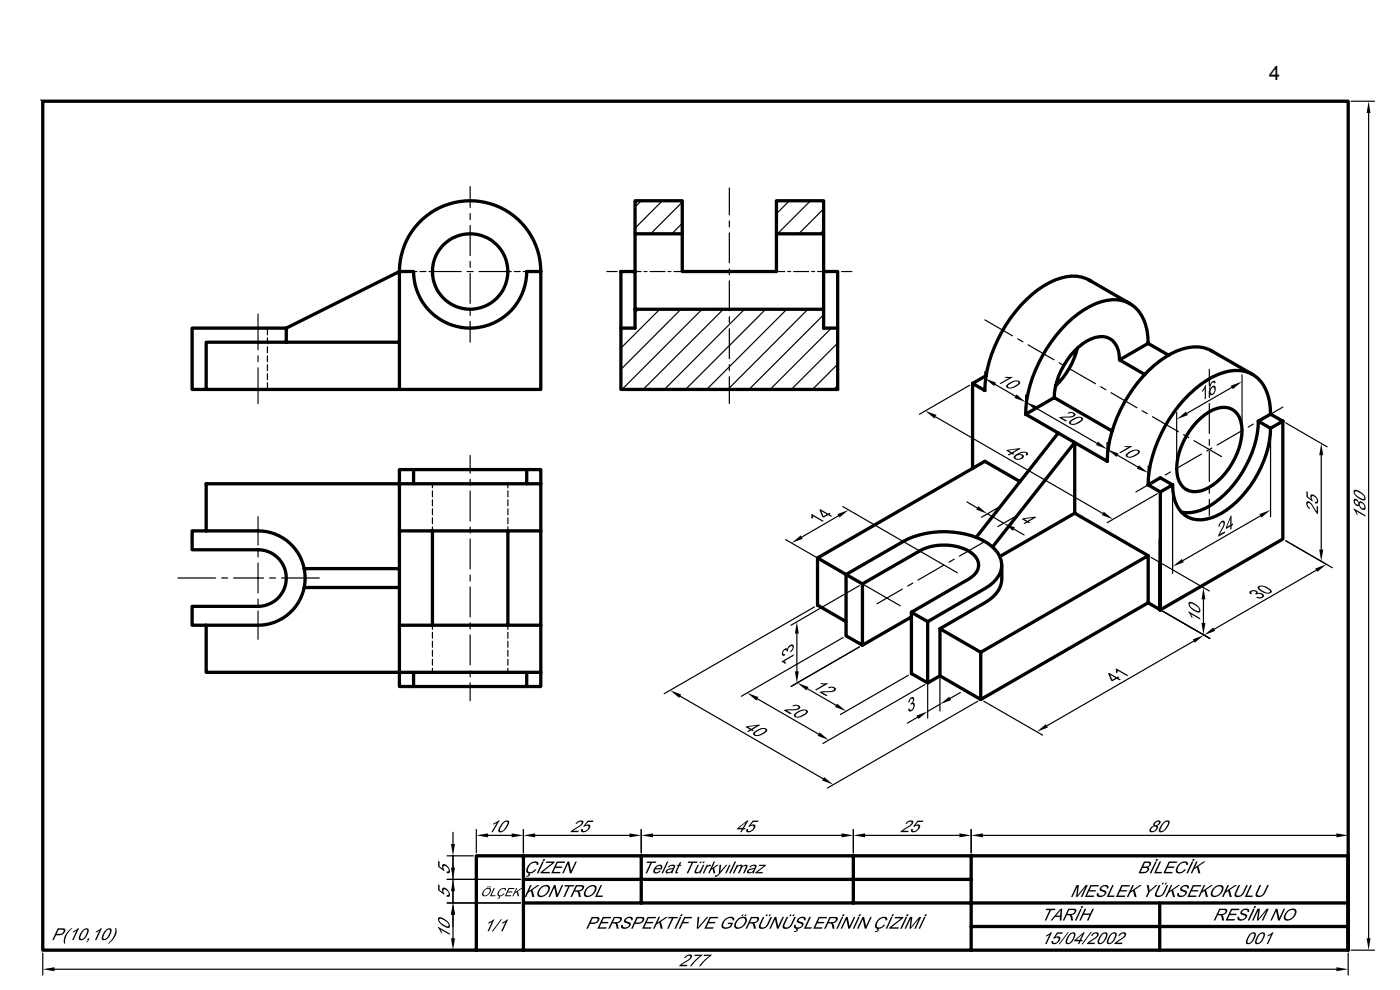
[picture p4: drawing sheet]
<svg xmlns="http://www.w3.org/2000/svg" width="297mm" height="210mm" viewBox="0 0 297 210" stroke-linecap="round" stroke-linejoin="round" font-family="sans-serif">
<defs><g id="words">
<text font-size="4.2" x="269.3" y="16.9">4</text>
</g></defs>
<g fill="none" stroke="#000" stroke-width=".7">
<path d="M9.1 21.5h276.9v180h-276.9zM84.7 57.6a15 15 0 0 1 15-15 15 15 0 0 1 15 15v25h-71M84.7 57.6h3a12 12 0 0 0 12.1 12 12 12 0 0 0 12-12h2.9M84.7 57.6v25M84.7 57.6l-24 12M134.7 57.6h-3v25M134.7 49.6h10.1M164.7 49.6h10M174.7 57.6h3v25h-45.7M230.9 59.3l8.9 5.1M231.4 59.5a7.9 7.9 0 0 0-7.6-.1 25.6 25.6 0 0 0-12.1 12.5 25.5 25.5 0 0 0-2.8 10.9l-2.6-1.5v18M60.7 72.6v-3h-19.9v13h2.9v-10h41"/>
<path d="M131.7 69.6h3v-27h10.1v15h19.9v-15h10v27h3M134.7 65.6h40M209.2 79.7l-2.9 1.6M228.6 73.9a16.5 16.5 0 0 1-4.6 7.9M237.5 76.3a4.7 4.7 0 0 0-2.7-4.8 7.4 7.4 0 0 0-6.8 2.9 15.4 15.4 0 0 0-4.3 9.9M237.5 76.3l5.4 3.1M243.6 72.8a9.3 9.3 0 0 0-3.6-8.3 8.6 8.6 0 0 0-8.8 .5 28.3 28.3 0 0 0-12.7 16.7 21.9 21.9 0 0 0-.9 6.1M247.9 75.3l-4.3-2.5-6.1 3.5M256.8 74.3l9 5.1M257.3 74.5a8.7 8.7 0 0 0-8.7 .5 28.7 28.7 0 0 0-13.4 19.8l-.3 3-17.3-10M87.7 99.6v3M111.8 99.6v3"/>
<path d="M223.7 84.3l12.3 7.1M223.7 84.3l-6.1 3.5M224.5 91.8l-17.4 22.1M253.9 89.5a8.4 8.4 0 0 1 6.1-3.1 3.9 3.9 0 0 1 3.5 3.9 14.8 14.8 0 0 1-7.8 13.5 3.9 3.9 0 0 1-6-3.5 14.8 14.8 0 0 1 4.2-10.8zM267 89.3l2.6 1.5 2.6-1.5M267 89.3a22.6 22.6 0 0 1-11.3 18.5 8 8 0 0 1-5.1 .8M269.6 87.8a9.4 9.4 0 0 0-3.6-8.3 8 8 0 0 0-7.6-.1 26.3 26.3 0 0 0-12.7 14.1 23.7 23.7 0 0 0-2.1 9.3M269.6 90.8a23 23 0 0 1-10.4 18 8 8 0 0 1-7 .9 7.2 7.2 0 0 1-3.4-6.9M269.6 87.8l2.6 1.5M269.6 87.8l-2.6 1.5M272.2 89.3v25l-26 15M43.7 102.6h41v-3h30v46h-30v-3h-41v-10h-2.9v-4h14a6 6 0 0 0 5.9-6 6 6 0 0 0-5.9-6h-14v-4h2.9z"/>
<path d="M43.7 112.6h11.1a10 10 0 0 1 9.9 10 10 10 0 0 1-9.9 10h-11.1M84.7 112.6h30M91.7 112.6v20M107.8 112.6v20M114.7 102.6h-30v40h30M173.5 118.3l6 3.5M210.6 116l17.4-22.2v15l-15.9 9.2M212.5 119.8a7.7 7.7 0 0 1-.7 5.3 7.6 7.6 0 0 1-2.9 2.7l-9.5 5.5v10M216.4 102.1l-7.5-4.3-35.4 20.5v10l6 3.5M228 108.8l15.6 9M243.6 102.8l2.6 1.5v25M243.6 102.8l2.6-1.5 2.6 1.5"/>
<path d="M246.2 114.3v15M248.8 102.8l-2.6 1.5M64.6 120.6h20.1M64.6 124.6h20.1M84.7 132.6h30M179.5 121.8l12.1-7a18.9 18.9 0 0 1 17.8 .3 5.6 5.6 0 0 1 3.1 5.3 6.5 6.5 0 0 1-3.6 4.4l-12.1 7v13l-3.4-2v-13M179.5 121.8v13l3.5 2M179.5 121.8l3.5 2M183 123.8l12.1-7a10.9 10.9 0 0 1 11.4 .8 2.86 2.86 0 0 1-.3 4.7l-12.8 7.5M183 123.8v13l10.4-6M193.4 129.8l3.4 2M199.4 133.3l8.7 5"/>
<path d="M208.1 138.3v10M243.6 127.8l-35.5 20.5M246.2 129.3l-2.6-1.5v-10l-35.5 20.5M87.7 142.6v3M111.8 142.6v3M196.8 144.8l2.6-1.5 8.7 5M111.1 181.5h94.9v20M111.1 181.5v5h94.9M111.1 181.5h-10v20M111.1 191.5h25M111.1 186.5v15M136.1 181.5v10h45"/>
<path d="M181.1 181.5v10h104.9M206 181.5h80v20M206 196.4h80M246.1 191.5v10"/>
<circle cx="99.7" cy="57.6" r="8"/>
</g>
<g fill="none" stroke="#000" stroke-width=".25">
<path d="M99.8 39.6v4.4M154.7 39.9v5.7M286.7 21.5h4.9M290.4 24v174.9M87.7 57.6h.8M89.1 57.6h1.3M91 57.6h6.8M99.1 57.6h1.3M99.8 45.3v1.2M99.8 47.8v6.4M99.8 55.4v1.3M99.8 58v6.3"/>
<path d="M101.7 57.6h6.8M109.1 57.6h1.3M111 57.6h.8M128.7 57.6h2.2M131.6 57.6h.6M132.8 57.6h3.2M136.1 42.6l-1.4 1.3M136.6 57.6h.7M137.9 57.6h3.2M140.5 42.6l-5.8 5.8M141.7 57.6h.7M143 57.6h3.2"/>
<path d="M144.8 42.9l-6.8 6.7M144.8 47.3l-2.3 2.3M146.8 57.6h.6M148.1 57.6h3.1M151.9 57.6h.6M153.2 57.6h3.1M154.7 46.8v1.3M154.7 49.4v6.3M154.7 57v1.3M154.7 59.5v6.4M157 57.6h.6M158.2 57.6h3.2"/>
<path d="M162 57.6h.7M163.3 57.6h3.2M167.1 57.6h.7M167.5 42.6l-2.8 2.7M168.4 57.6h3.2M172 42.6l-7 7M172.2 57.6h.6M173.5 57.6h3.1M174.7 44.3l-5.2 5.3M174.7 48.8l-.7 .8M177.3 57.6h.6M178.6 57.6h2.1"/>
<path d="M54.8 66.6v7.6M54.8 75.4v1.3M54.8 78v7.6M56.7 69.6v1.4M56.7 71.6v1.3M56.7 73.5v1.3M56.7 75.4v1.3M56.7 77.3v1.3M56.7 79.2v1.3M99.8 65.6v1.3M99.8 68.1v4.5M135.5 65.6l-.8 .7"/>
<path d="M140 65.6l-8.3 8.2M144.5 65.6l-12.8 12.7M149 65.6l-17 17M153.5 65.6l-17 17M154.7 67.2v1.2M154.7 69.7v6.4M154.7 77.3v1.3M154.7 79.9v5.7M158 65.6l-17 17M162.4 65.6l-17 17M166.9 65.6l-17 17M171.4 65.6l-17 17"/>
<path d="M174.7 66.7l-15.8 15.9M176.4 69.6l-13 13M177.7 72.7l-9.8 9.9M177.7 77.2l-5.3 5.4M208.9 67.8l5.9 3.4M208.9 78.8v3.3M215.9 71.8l1.1 .7M218.1 73.1l5.5 3.2M224.7 76.9l1.1 .7M226.9 78.2l5.5 3.2M256.6 78.3v3.4M263.5 79.5v11.1"/>
<path d="M56.7 81.2v1.4M99.8 96.6v3.7M177.7 81.7l-.8 .9M198.5 88.4l35.5 20.5M205.7 81.7l-10.6 6.1M211.1 81.5l4.3 2.5M217.6 83.8v3.3M219.8 86.5l13 7.5M233.5 82l1.1 .6M234.9 93.8v3.3M235.7 83.3l5.5 3.1M237.1 96.5l4.3 2.5"/>
<path d="M242.3 87.1l1.1 .6M243.6 98.8v3.3M244.5 88.3l5.5 3.2M249.7 87.5v11.1M251.1 92.2l1.1 .6M253.3 93.4l5.9 3.4M254.9 96.3l-5.5 3.1M256.6 83v1.3M256.6 85.6v6.3M256.6 93.2v1.2M256.6 95.7v6.4M257.1 95l-1.1 .6"/>
<path d="M261.3 82.1l-9.5 5.6M263.7 91.2l-5.5 3.2M265.9 89.9l-1.1 .7M269.6 91.5v18.1M272.2 86.3l-5.2 3M272.8 89.7l8.8 5M280.3 96.5v20M54.8 109.6v6M54.8 116.8v1.3M54.8 119.4v6.3M91.7 102.6v.8M91.7 104.1v1.2"/>
<path d="M91.7 106v1.3M91.7 107.9v1.3M91.7 109.8v1.3M91.7 111.7v.9M99.8 101.6v1.3M99.8 104.1v6.4M99.8 111.8v1.2M99.8 114.3v6.4M107.8 102.6v.8M107.8 104.1v1.2M107.8 106v1.3M107.8 107.9v1.3"/>
<path d="M107.8 109.8v1.3M107.8 111.7v.9M166.7 114.4l24.3 14M177.9 109.4l-7.8 4.5M178.8 107.4l24.3 14.1M200.2 119.8l-5.4 3.2M202.5 118.6l-1.1 .6M205.2 106.4l2.1 1.3M208.9 114.8l-5.3 3.1M209.5 108.9l3.4 2M211.7 107.7l-3.4 2M215.1 112.2l2.2 1.2"/>
<path d="M215.2 109.7l-3.5 2M244.2 118.2l12.4 7.1M245.6 104.7l-10.7 6.1M246.1 101.3l-5.1 3M248.3 100.1l-1.1 .6M248.8 103.5v18.1M256.6 103.3v1.3M256.6 105.9v3.4M267.4 109.4l-16.5 9.5M272.8 114.7l9.9 5.7M37.8 122.6h8M47 122.6h1.3"/>
<path d="M49.6 122.6h6.3M54.8 127v1.3M54.8 129.5v6.1M57.2 122.6h1.3M59.7 122.6h8M91.7 132.6v.8M91.7 134.1v1.2M91.7 136v1.2M91.7 137.9v1.2M91.7 139.8v1.3M99.8 121.9v1.3M99.8 124.5v6.3"/>
<path d="M99.8 132.1v1.3M99.8 134.6v6.4M107.8 132.6v.8M107.8 134.1v1.2M107.8 136v1.2M107.8 137.9v1.2M107.8 139.8v1.3M169.1 134.3v8M172.8 128.7l-31.9 18.4M178.9 135.2l-21.6 12.4M182.3 124.2l-14.5 8.4M191.5 124.9l-5.4 3.1"/>
<path d="M193.7 123.6l-1.1 .7M244.2 128.2l12.5 7.2M253.3 135.9l-31.2 18M255.3 127.1v5M279.3 120.9l-21.7 12.5M91.7 141.7v.9M99.8 142.2v1.3M99.8 144.8v3.8M107.8 141.7v.9M144.3 147.6l30.3 17.5M160.7 148.2l13 7.5M167.9 145.5l14.4-8.3-14.5 8.4"/>
<path d="M171.3 146l6.1 3.5M192.7 143.2l-14.4 8.3M194.7 152.1l-2.2 1.2M196.2 145.2l-21.6 12.4M196.8 144.8v7.5M199.4 143.3v7.5M199.4 149.3l-2.6 1.5M203.8 146.8l-2.2 1.3M207.5 148.7l-32 18.4M208.7 148.7l12.5 7.2M96.1 176.5v2.5M101.1 175.9v4.9"/>
<path d="M103.6 177.1h5M111.1 175.9v4.9M113.6 177.1h20M136.1 175.9v4.9M138.5 177.1h40.1M181.1 175.9v4.9M183.5 177.1h20.1M206 175.9v4.9M208.5 177.1h75M286 175.9v4.9M94.9 181.5h5.5M94.9 186.5h15.5"/>
<path d="M94.9 191.5h15.5M96.1 181.5v10M96.1 194v4.9M9.1 202.1v4.7M11.6 205.5h271.9M94.9 201.5h5.5M286 202.1v4.7M286.7 201.5h4.9"/>
</g>
<g fill="#000">
<path d="M213.1 80.1l.9 .1-.1-.3h-.5zM212.1 81.3l.2 .1 2.6-1.4-1-.1 .1 .3zM213.6 81.6l-.1 .4 .7 .4-.3-.3-.1-.3a2.63 2.63 0 0 1 2.2-.9 1.25 1.25 0 0 0-1.3 0zM213.9 82.1l.3 .3a3.2 3.2 0 0 0 2.2-1.1l.1-.3-.3-.2-.7-.2 .5 .4 .1 .2a2.56 2.56 0 0 1-2.2 .9zM208.9 80.2l2.4 .9-.4 .8zM215.7 83.6l-.5 .8 2.4 .9z" fill-rule="evenodd"/>
<path d="M213.5 95.5l.9 .6-.6 .3 .3 .2 .6-.4 .2 .2 .3-.2-1.2-.7 2.5-.4-.2-.1-2.6 .4zM214 95.5l.9 .6 1.6-1-.7 .2-1.1 .6zM215.6 97.2l.3 .3 .6-.1 .7-.6-.5-.3 .1 .3-.2 .3-.6 .2zM216.2 96.3l1 .5-.2-.4zM217.6 96l.2 .3-.2 .2 .3 .1 .3-.4zM215.2 96.7l-.2 .2a.74 .74 0 0 0 .9 .6l-.5-.5a.79 .79 0 0 1 .9-.5l-.1-.2 .6-.3a1.5 1.5 0 0 1 1.4 .2l-.1-.1a2.03 2.03 0 0 0-2.7 .3zM196.3 87.1l2.4 .9-.4 .7zM234.2 108.5l-.4 .7 2.3 .9z" fill-rule="evenodd"/>
<path d="M224.7 88.5l1.4 .9 .3-.2-1.1-.6 1.8-.1a1.09 1.09 0 0 0 1.1-.6l-.5-.2 .1 .2-.2 .3zM226.5 87.5l.3 .2a1.27 1.27 0 0 1 1.4 .2 1.14 1.14 0 0 0-1.7-.4zM226.9 89.3l-.1 .4 .4 .3 .4 .1-.4-.3v-.3a2.63 2.63 0 0 1 2.1-.9 1.31 1.31 0 0 0-1.3 0zM227.3 89.8l.3 .3a3.2 3.2 0 0 0 2.2-1.1v-.3l-.2-.2-.8-.2 .5 .3 .1 .3a2.57 2.57 0 0 1-2.1 .9zM217.6 85.2l2.4 .9-.4 .8zM233 93.6l-.4 .8 2.3 .9z" fill-rule="evenodd"/>
<path d="M238.5 94.7l.9 .1-.2-.2h-.4zM237.4 95.9l.3 .2 2.5-1.4-1-.1 .2 .2zM238.9 96.3l-.1 .4 .8 .4-.4-.4v-.2a2.72 2.72 0 0 1 2.2-.9 1.31 1.31 0 0 0-1.4 0zM239.3 96.8l.3 .3a3.2 3.2 0 0 0 2.2-1.2v-.2l-.2-.3-.7-.1 .5 .3 .1 .3a2.57 2.57 0 0 1-2.2 .9zM241.6 98.7l-.4 .7 2.4 .9zM234.9 95.3l2.4 .9-.4 .7z" fill-rule="evenodd"/>
<path d="M255.3 82.5l-.2 .3v.4l.5-.8zM255.7 81.7l-.4 .8 .3-.1v2.3l.3-.2v-2.9zM257.3 82.1h.3l.1 .5-.1 .5-.3 .4 .4-.1 .3-1-.2-.6zM257 82.1l-.2 .4 1-.7h-.5zM257.3 81.1h.2l.2 .2 .2-.1-.2-.4zM257 81.1a2.94 2.94 0 0 0-.2 2.7 .7 .7 0 0 0 .9-.4l-.6 .1a.78 .78 0 0 1-.1-1.1l-.2 .1 .3-1.2 .6-.5h-.4zM249.7 88.9l1.9-1.6 .4 .7zM261.1 81.8l.4 .7 2-1.6z" fill-rule="evenodd"/>
<path d="M172.2 109.6l-.1 .2 .3 .2 .1-.5zM172.1 109.1l.1 .5 .3-.1 2 1.1 .3-.2-2.6-1.4zM173.8 108.1l.7 1.5 .2 .1 1-.5 .6 .4 .3-.2-.6-.3 .2-.2-.2-.2-1.3 .8-.7-1.5zM174 108l.3 .4 1.1 .7-.7 .4 1-.6zM177.7 109l.4 .7 2-1.6zM167.9 115.1l2-1.6 .4 .7z" fill-rule="evenodd"/>
<path d="M207.5 107.3l-.4 .8 2.4 .8zM212.9 110.9l2.4 .9-.4 .7z" fill-rule="evenodd"/>
<path d="M216.8 110.1l.9 .5-.6 .4 .3 .1 .6-.3 .3 .1 .3-.1-1.3-.7 2.6-.4-.2-.2-2.6 .4zM217.3 110.1l1 .5 1.6-.9-.8 .1-1.1 .6z" fill-rule="evenodd"/>
<path d="M259.2 110.8l.3-.1 .1 .3-1.1 2.8 1.4-.8v-.4l-1.1 .6 .1-.2a3.8 3.8 0 0 0 1-2.3l-.2-.3zM259 110.7l-.5 1 .3-.2a1.27 1.27 0 0 1 .9-1.1h-.2zM261.1 109.4l-1 2.4v.4l.9-.6v.7l.3-.1v-.7l.3-.2v-.3l-1.3 .7 1-2.4zM261.3 109.3l-.3 .7v1.3l-.7 .4 1-.6zM248.8 120.1l2-1.6 .4 .7zM267.2 109l.4 .7 2-1.6z" fill-rule="evenodd"/>
<path d="M279.9 116.5h.8l-.4 2.5zM280.3 94l-.4 2.5h.8zM277.3 106.3l.1 .6 .1-.3a2.23 2.23 0 0 1 1.4 1.6l.7 .9v-1.7l-.3-.1v1.2l-.1-.3a3.8 3.8 0 0 0-1.6-1.9zM277.2 106.4a1.33 1.33 0 0 0 .7 1.6l-.1-.4a1.25 1.25 0 0 1-.5-1.3zM279 106.4v.3h.5l-.1-.5-.1 .2zM278.2 104.8l.1 .7 .1-.3 .6 .2a1.46 1.46 0 0 1 .5 1.3 1.34 1.34 0 0 0-1.3-1.9zM278.1 104.9v.9l.1-1zM277.2 104.1v1.3l1.3 .9-.3-1.5-.1 1-.6-.5v-1z" fill-rule="evenodd"/>
<path d="M287.7 108.4l-.1 .3 .2 .4 .3 .1zM287.2 107.8l.4 .9 .1-.3 2 1.1v-.3zM288.5 106.9a.95 .95 0 0 0 1 1.2v-.6l-.1 .2h-.5zM287.4 105.8v.5l.1-.2 .3 .1 .4 .6a.77 .77 0 0 0-.8-1zM287.2 105.9a1.17 1.17 0 0 0 .9 1.5l.2-.2 .1 .1 .2-.7 .4 .1a1.29 1.29 0 0 1 .5 1.4 1.23 1.23 0 0 0-1-1.8l-.4 .7h-.3l-.3-.3-.1-.9zM287.4 104.4a1.47 1.47 0 0 0 1.1 1.4 .98 .98 0 0 0 1.2 .2v-.3l-.1-.5-.3 .6a2.58 2.58 0 0 1-1.9-1.4zM287.2 103.9v.5l.2 .5v-.6l.2-.1a2.64 2.64 0 0 1 1.9 1.4l.1-.4a3.5 3.5 0 0 0-2.1-1.4zM290 198.9h.8l-.4 2.6zM290.4 21.5l-.4 2.5h.8zM12 198l1.4 .1a.94 .94 0 0 0 .4-1.1l-.7 .1 .4 .2v.3a1.21 1.21 0 0 1-1.5 .4zM12.2 196.8l-1.1 2.5h.3l.5-1h.8l.7-.2-1.4-.1 .4-.9 1.4-.1zM14.5 197.3a2.89 2.89 0 0 0-.9 2.8h.2a3.7 3.7 0 0 1 1.6-3.3h-.3zM15.5 197.4l-.1 .3 .8-.3-.2-.1zM16 197.3l.2 .1-.9 1.9h.3l1.2-2.5zM17.4 197.4l-.5 .7a.93 .93 0 0 0 0 1.2l.8-.1-.5-.1-.2-.2a2.27 2.27 0 0 1 1.3-1.8h-.6zM17.7 197.1h.6l.2 .2a2.26 2.26 0 0 1-1.2 1.8l.4 .1a2.89 2.89 0 0 0 1.1-2.1l-.1-.2-.3-.1zM18.7 199l-.2 .3h.2l-.4 .5 .3-.2 .4-.6zM20.4 197.4l-.1 .3 .8-.3-.3-.1zM20.8 197.3l.3 .1-1 1.9h.4l1.1-2.5zM22.2 197.4l-.4 .7a.93 .93 0 0 0-.1 1.2l.9-.1-.5-.1-.2-.2a2.31 2.31 0 0 1 1.2-1.8h-.5zM22.6 197.1h.6l.2 .2a2.26 2.26 0 0 1-1.2 1.8l.4 .1a2.3 2.3 0 0 0 1-2.3l-.5-.1zM24.4 196.8a3.8 3.8 0 0 1-1.5 3.3 3.1 3.1 0 0 0 1.8-3.3z" fill-rule="evenodd"/>
<path d="M255.3 124.6l-.4 2.5h.8zM254.9 132.1h.8l-.4 2.5zM252.7 130.2l-.1 .3 .2 .4 .3 .2zM252.2 129.6l.4 .9 .1-.3 1.9 1.2v-.3zM252.4 128.2a1.24 1.24 0 0 0 .6 1.1l.5 .3a.92 .92 0 0 0 1.1 .2l.1-.5-.2-.4-.3 .7a2.73 2.73 0 0 1-1.8-1.4zM252.2 127.7v.5l.2 .5v-.6l.2-.2a2.69 2.69 0 0 1 1.8 1.4l.1-.4a2.55 2.55 0 0 0-2.3-1.2z" fill-rule="evenodd"/>
<path d="M255.5 134.7l1.9-1.6 .4 .7zM279.1 120.5l.4 .8 1.9-1.6zM266.5 126.7a1.15 1.15 0 0 0 1.7-.4 1.3 1.3 0 0 1-1.5 .2zM266.8 125.7l-.2 .3 .6-.1 .4 .2 .2 .2-.2 .3 .6-.3-.4-.5zM266.3 125.9l.2 .2 .3-.4zM265.1 125.6l.2 .4 .4-.1-.3-.3 .2-.2zM265.2 125.4l-.1 .2a1.18 1.18 0 0 1 1.3-.1l.1 .2-.2 .2 .5-.2v-.2l-.6-.4h-.5zM266.8 124.7a2.51 2.51 0 0 0 2.9 1l.1-.3a2.28 2.28 0 0 1-2.6-.7l.1-.3zM266.9 124.4l-.1 .3a1.85 1.85 0 0 1 2.5 .4l.2 .3-.2 .2 .5-.2a2.48 2.48 0 0 0-2.9-1z" fill-rule="evenodd"/>
<path d="M142.2 146.4l2.3 .9-.4 .7zM174.8 164.8l-.4 .7 2.4 .9zM158.2 154.2l.9 .5-.6 .3 .3 .2 .6-.3 .3 .1 .2-.1-1.2-.8 2.6-.3-.2-.2-2.7 .4zM158.7 154.1l1 .6 1.6-.9-.8 .1-1.1 .6zM159.9 155.3l-.1 .4 .7 .4-.3-.6a2.63 2.63 0 0 1 2.1-.9 1.42 1.42 0 0 0-1.7 .2zM160.3 155.8l.2 .3a3.3 3.3 0 0 0 2.3-1.1v-.3l-.2-.2-.8-.2 .6 .4v.2a2.73 2.73 0 0 1-2.1 .9z" fill-rule="evenodd"/>
<path d="M166.4 140.2l-.1 .3 .2 .3 .3-.2zM165.9 140.2v.2l.4 .1 .1-.3 2-1.1v-.4zM168.2 136.7a1.3 1.3 0 0 1-.5 1.4v.2l.2-.1a1.12 1.12 0 0 0 .3-1.5zM167.2 137.1l-.2 .5 .2 .2 .1-.4 .4-.4h.4l.1 .3v-.6l-.5 .1zM167 137.6l-.1 .6 .3-.2zM166.1 138.5l-.1 .5h.5l.1-.3h-.4zM166.2 137.8l-.3 .8 .1 .4a1.14 1.14 0 0 1 .6-1.2h.2l.1 .3 .1-.5-.2-.2zM168.6 142.3h.9l-.4 2.5zM169.1 131.8l-.5 2.5h.9z" fill-rule="evenodd"/>
<path d="M166.3 150.6l1.4 .8 .3-.1-1.1-.7h1.8a1.06 1.06 0 0 0 1.1-.6l-.5-.3 .1 .3-.2 .2-.4 .2h-1.8zM168.1 149.6l.3 .1a1.27 1.27 0 0 1 1.4 .3 1.18 1.18 0 0 0-1.7-.4zM168.5 151.4l-.1 .2a.67 .67 0 0 0 .8 .6l-.4-.4v-.2a2.47 2.47 0 0 1 2.1-.9 1.46 1.46 0 0 0-1.7 .2zM168.9 151.9l.3 .3a3.3 3.3 0 0 0 2.2-1.2v-.2l-.2-.2-.7-.2 .5 .3v.3a2.73 2.73 0 0 1-2.1 .9zM158.5 146.9l2.4 .9-.4 .7zM173.9 155.3l-.4 .7 2.3 .9z" fill-rule="evenodd"/>
<path d="M174 145l.9 .1-.2-.2-.4-.1zM172.9 146.2l.3 .2 2.5-1.5h-1l.2 .2zM173.8 146.8l1.5 .8 .3-.2-1.1-.6 1.8-.1a1.09 1.09 0 0 0 1.1-.5l-.6-.3 .2 .2-.2 .3-2.2 .2zM175.7 145.8l.3 .1a1.27 1.27 0 0 1 1.4 .3 1.16 1.16 0 0 0-1.7-.4zM169.2 144.8l2.3 .9-.4 .7zM177.6 149.2l-.4 .7 2.3 .9z" fill-rule="evenodd"/>
<path d="M192.7 150.4l.2 .4a.86 .86 0 0 0 1-.6l-.5 .3h-.3l-.2-.3zM193.7 149l-.3 .3h.3l.1 .3-.1 .5-.3 .4a.97 .97 0 0 0 .5-1.5zM193.2 149.1v.4l.5-.5zM192.9 148.3l-.2 .7 .3-.1 .3-.8zM193.2 148l-.3 .3 .7-.2 .1 .3-.1 .5-.3 .2a.89 .89 0 0 0 .6-1.2l-.3-.1z" fill-rule="evenodd"/>
<path d="M194.5 151.7l.4 .7 1.9-1.6zM199.4 149.3l2-1.6 .4 .7z" fill-rule="evenodd"/>
<path d="M220 155.2l1.9-1.7 .4 .8zM253.1 135.6l.4 .7 2-1.6zM235.1 142.8l.6 1.5 .3 .1 1-.5 .5 .4 .3-.2-.6-.4 .3-.1-.3-.2-1.2 .7-.7-1.4zM235.3 142.7l.2 .4 1.2 .6-.7 .4 .9-.5zM236.8 142.3l-.1 .3 .3 .1 .2-.5zM236.7 141.8l.1 .5 .4-.1 1.9 1.1 .3-.1-2.5-1.4z" fill-rule="evenodd"/>
<path d="M95.7 179h.8l-.4 2.5zM96.1 186.5l-.4 2.5h.8zM94.8 184.8v.3h.5l-.1-.5-.1 .2zM94 183.2v.7l.3-.3 .5 .2a1.39 1.39 0 0 1 .5 1.3 1.35 1.35 0 0 0-1.3-1.9zM93.8 183.3v.3l.1 .6 .1-1zM93 182.5v1.2l1.2 1-.2-1.5-.1 1-.6-.5v-1z" fill-rule="evenodd"/>
<path d="M101.1 177.1l2.5-.4v.8zM108.6 176.7v.8l2.5-.4zM104.7 174.6l-.1 .3 .8-.4-.3-.1zM105.1 174.4l.3 .1-1.1 1.9h.3l1.4-2.5zM106.5 174.5l-.5 .8a.92 .92 0 0 0-.2 1.1l.5 .1 .4-.2-.5-.1-.1-.2a2.62 2.62 0 0 1 1.4-1.8h-.6zM106.9 174.2h.7l.1 .2a2.69 2.69 0 0 1-1.4 1.8 .92 .92 0 0 0 1.2-.6l.5-1.4-.1-.2-.3-.1z" fill-rule="evenodd"/>
<path d="M111.1 177.1l2.5-.4v.8zM133.6 176.7v.8l2.5-.4zM123.2 174.2l.2 .1a2.23 2.23 0 0 1-1.5 1.4l-.9 .7h1.7l.1-.3h-1.2l.2-.1a3.8 3.8 0 0 0 2-1.6v-.3zM122.4 174.3l-.3 .4 .3-.1a1.26 1.26 0 0 1 1.4-.5 1.02 1.02 0 0 0-1.4 .2zM123.4 175.8l-.1 .5 .6-.1-.3-.1 .1-.3zM123.3 176.3a1.33 1.33 0 0 0 1.9-1.3l-.6 .1 .3 .2-.2 .5a1.46 1.46 0 0 1-1.4 .5zM124.2 174.9l1 .1a.73 .73 0 0 0-1-.1zM124.7 174l-1 1.3 1.5-.3-1-.1 .6-.6h1l.1-.3z" fill-rule="evenodd"/>
<path d="M136.1 177.1l2.4-.4v.8zM178.6 176.7v.8l2.5-.4zM156.5 175.6l-.2 .3h1.1l-.4 .5h.3l.4-.5h.3l.2-.3h-1.4l2-1.7h-.2zM156.8 175.6h1.1l.9-1.7-.6 .5-.6 1.2zM158.4 175.8l-.1 .5 .6-.1-.2-.1v-.3zM158.3 176.3a1.33 1.33 0 0 0 2-1.3l-.7 .1 .3 .2-.2 .5a1.53 1.53 0 0 1-1.4 .5zM159.3 174.9l1 .1a.73 .73 0 0 0-1-.1zM159.7 174l-1 1.3 1.6-.3-1-.1 .5-.6h1l.2-.3z" fill-rule="evenodd"/>
<path d="M181.1 177.1l2.4-.4v.8zM203.6 176.7v.8l2.4-.4zM193.2 174.2l.2 .1a2.23 2.23 0 0 1-1.5 1.4l-.9 .7h1.7l.1-.3h-1.2l.2-.1a3.8 3.8 0 0 0 2-1.6v-.3zM192.4 174.3l-.3 .4 .3-.1a1.25 1.25 0 0 1 1.4-.5 .99 .99 0 0 0-1.4 .2zM193.3 175.8v.5l.6-.1-.3-.1 .1-.3zM193.3 176.3a1.34 1.34 0 0 0 1.9-1.3l-.6 .1 .3 .1-.2 .6a1.53 1.53 0 0 1-1.4 .5zM194.2 174.9l1 .1a.73 .73 0 0 0-1-.1zM194.7 174l-1 1.3 1.5-.3-1-.1 .6-.6h1l.1-.3z" fill-rule="evenodd"/>
<path d="M206 177.1l2.5-.4v.8zM283.5 176.7v.8l2.5-.4zM244.2 175.4l-.2 .3-.1 .6 .6-.1h-.2v-.5l.4-.4 .4-.1-.4-.1zM245.7 174.2l.2 .1-.1 .3-.6 .4a.78 .78 0 0 0 1-.9zM245 174.3l-.3 .3v.5l.7 .3a1.13 1.13 0 0 1-1.5 .9 1.23 1.23 0 0 0 1.8-1l-.7-.4a1 1 0 0 1 1.2-.8 .9 .9 0 0 0-1.2 .2zM246.7 174.5l-.5 .8a.95 .95 0 0 0-.2 1.1l.4 .1 .4-.2-.5-.1-.1-.2a2.58 2.58 0 0 1 1.4-1.8h-.6zM247 174.2h.7l.1 .2a2.54 2.54 0 0 1-1.4 1.8l.4 .1a2.55 2.55 0 0 0 1.3-2.3l-.5-.1z" fill-rule="evenodd"/>
<path d="M95.7 184h.8l-.4 2.5zM96.1 191.5l-.4 2.5h.8zM94.8 189.8v.3h.5l-.1-.6-.1 .3zM94 188.2v.7l.3-.3 .5 .2a1.39 1.39 0 0 1 .5 1.3 1.35 1.35 0 0 0-1.3-1.9zM93.8 188.3v.3l.1 .6 .1-1zM93 187.5v1.2l1.2 1-.2-1.5-.1 1-.6-.5v-1z" fill-rule="evenodd"/>
<path d="M96.1 191.5l-.4 2.5h.8zM95.7 198.9h.8l-.4 2.6zM93.5 197.1l-.1 .3 .1 .4 .3 .1zM92.9 196.5l.5 .9 .1-.3 1.9 1.1v-.3zM93.2 195a1.35 1.35 0 0 0 .6 1.2l.4 .3a.92 .92 0 0 0 1.2 .1l-.1-.8-.3 .6a2.73 2.73 0 0 1-1.8-1.4zM93 194.6l-.1 .4 .3 .6v-.7l.2-.1a2.64 2.64 0 0 1 1.8 1.4l.1-.4a2.55 2.55 0 0 0-2.3-1.2z" fill-rule="evenodd"/>
<path d="M137.3 182.7l-.1 .3h.8l-1 2.2h.3l1-2.2h.8l.2-.3zM138.6 185a1.08 1.08 0 0 0 1.6-.4h-.3l-.6 .4zM139.2 183.6l-.5 .7-.1 .7h.7l-.3-.2v-.5h1.4l-1.3-.2 .4-.4 .4-.1zM139.3 183.6h.7l.2 .1v.4h-1.1l1.3 .1 .1-.6a.82 .82 0 0 0-1.2 0zM141.5 182.7h.3l-1.2 2.5h-.3zM141.2 185.1l.4 .1 .8-.2zM141.4 184.4l-.2 .3v.4l.6-.1-.2-.1 .1-.4 1-.2-.8-.1zM142 183.6l-.3 .3h.3l.2-.3h.4zM142 183.6l.9 .1-.1 .3-.9 .2 .8 .1-.5 .6 .2 .1v.2h.3l.6-1.7-.6-.2zM143.2 185l.1 .1 .5 .1 .1-.3zM144.2 182.9l-.2 .5h-.2l-.2 .2h.3l-.7 1.4 .5-.1-.1-.1 .6-1.2h.3l.1-.2h-.3l.3-.7zM146 182.7l-.1 .3h.8l-1 2.2h.3l1-2.2h.9l.1-.3zM147.3 185l.2 .1a.89 .89 0 0 0 1-.2zM149.2 183.4l-.5 .9-.5 .6h.3l-.2 .3h.3l.8-1.8zM148 183.4l-.7 1.6h.6l-.2-.3 .6-1.3zM148.6 182.7l-.2 .3h.3l.2-.3zM149.2 182.7l-.2 .3h.4l.1-.3zM149.9 183.4l-.8 1.8h.3l.6-1.3 .4-.3h-.3l.1-.2zM150.1 183.6l.6 .1 .2-.3-.3-.1zM151.1 184.1l.3 1.1h.4l-.3-1.2 1-.6h-.4zM151.4 182.7l-1.1 2.5h.3l.3-.8 .3-.1-.1-.2 .6-1.4zM151.8 185.6l-.1 .3h.1l.6-.3zM152.7 183.4l-.2 1.8a1.87 1.87 0 0 0 .5-1.8zM154 183.4l-1.8 2.1-.3 .1 .6-.1 1.8-2.1zM154.7 183.4h.3l-.9 1.8h-.2zM155.9 182.7h.3l-1.2 2.5h-.3zM158 183.6l.3 .2-.7 1.4h.3l.7-1.5v-.2zM157 183.6h.5v-.2zM156.3 183.4l-.8 1.8h.3l.4-1 .5-.5-.2-.1 .1-.2zM157.2 183.7l-.6 1.5h.3a1.96 1.96 0 0 1 1.1-1.6l.6-.1-.3-.2zM156.5 183.6l1-.2-.3-.1zM158.5 185.1l.4 .1 .8-.2zM158.7 184.4l-.2 .3v.4l.6-.1-.3-.1 .2-.4 1-.2-.8-.1zM159.2 183.6l-.2 .3h.2l.3-.3h.4zM159.2 183.6l1 .1-.1 .3-.9 .2 .8 .1-.6 .6 .3 .1-.1 .2h.4l.5-1.7-.6-.2zM160.2 185.2h1.6l.1-.3h-1.2zM160.3 184.9l-.1 .3 2.3-1.6h-.4zM161.1 183.4l-.1 .2h1.5l.1-.2zM111.7 185.7l-.1 .2 .6-.1zM112.5 184.9l.7 .1 .6-.6-.3-.1-.6 .6zM113.4 182.9l.4 .1 .1 .4h.3l-.1-.6zM112.3 183.2l-.5 .7a.75 .75 0 0 0-.2 .8 .75 .75 0 0 0 .6 .5l-.2 .2 .2 .1-.3 .2 .3 .1 .3-.2-.2-.3 .1-.1 .8-.2-1.1-.2a1.7 1.7 0 0 1 2-2 1.51 1.51 0 0 0-1.8 .4zM115.1 182.7l-1.2 2.5h.3l1.2-2.5zM115.3 182.1l-.2 .4h.4l.2-.4zM115.9 182.7l-.1 .3h1.4l-2.4 1.9-.2 .3h2l.1-.3h-1.6l2.5-1.9 .1-.3zM118.1 182.7l-1.1 2.5h1.8l.1-.3h-1.5l.4-.9h1.4l.1-.3h-1.3l.3-.7h1.5l.1-.3zM122.1 182.7l-1.2 2.5h.3l1.2-2.5zM120.4 182.7l-1.1 2.5h.3l1.2-2.5zM120.8 182.7l-.3 .5 .4 2 .3-.6zM112.6 188.9l.3 1.3h.5l-.4-1.5zM112.2 188.9l-.2 .4 2.5-1.6h-.5zM112.5 187.7l-1.2 2.5h.3l1.2-2.5zM115.8 187.9l.4 .1a1.48 1.48 0 0 1-1.3 1.9l-.7 .2a1.93 1.93 0 0 0 2.4-2.1l-.1-.2zM114.6 188.3l-.5 .7a.95 .95 0 0 0 .1 1.1l.7-.2-.5-.2a1.63 1.63 0 0 1 1.4-1.8l.7-.1a1.6 1.6 0 0 0-1.9 .5zM119.2 187.7l-1.2 2.5h.3l1.2-2.5zM117.5 187.7l-1.1 2.5h.3l1.2-2.5zM117.9 187.7l-.3 .5 .4 2 .3-.6zM119.9 187.7l-.2 .3h.9l-1.1 2.2h.4l1-2.2h.8l.1-.3zM122.3 189.1l.4 .2 .1 .9h.4l-.2-1zM122 188.8h1.5l.4-.4v-.4l-.1-.3-.6 .3 .3 .1v.3l-.4 .3zM122.2 187.7l-1.2 2.5h.4l.5-1.1 .9-.1 .7-.2h-1.5l.4-.8h.8l.6-.3zM125.7 187.9l.4 .1a1.5 1.5 0 0 1-1.4 1.9l-.6 .2a1.92 1.92 0 0 0 2.4-2.1l-.1-.2zM124.5 188.3l-.5 .7a.9 .9 0 0 0 .1 1.1l.6-.2h-.3a1.37 1.37 0 0 1 1.3-2l.7-.1a1.59 1.59 0 0 0-1.9 .5zM127.4 187.7l-1.1 2.5h1.5l.1-.3h-1.2l1-2.2zM103.6 188.4a.55 .55 0 0 1 .4 .5 .55 .55 0 0 1-.4 .6l-.4 .3-.8 .1a1.28 1.28 0 0 0 1.6-1.5zM102.9 188.5a1.17 1.17 0 0 0-.5 1.4h.5l-.2-.1a.97 .97 0 0 1 .9-1.4h.4l-.6-.1zM103.9 187.9l-.1 .3h.2l.1-.3zM103.5 187.9l-.2 .3h.3l.1-.3zM104.8 188.3l-.9 1.7h1.1l.1-.2h-.8l.7-1.5zM105.6 190.4l-.1 .1h.5zM106.1 189.9h.5l.5-.4-.2-.1-.4 .4zM106.8 188.4l.3 .1v.3h.2v-.4zM106 188.7a.88 .88 0 0 0-.2 1.3l.1 .3-.2 .1 .3 .1 .1-.2v-.2l.5-.2h-.5a.75 .75 0 0 1-.3-.8 .75 .75 0 0 1 .6-.5l.9-.2-.6-.1zM107.9 188.3l-.8 1.7h1.3l.1-.2h-1.1l.3-.6h1v-.2h-.9l.2-.5h1.1l.1-.2zM109.6 189.1l.2 .9h.3l-.2-1zM109.3 189.1l-.1 .3 1.7-1.1h-.3zM109.5 188.3l-.8 1.7h.2l.8-1.7zM242 184.9l1.3 .1a.97 .97 0 0 0 .5-1h-.8l.3 .1a.51 .51 0 0 1 .1 .5 .51 .51 0 0 1-.5 .3zM242.6 183.7l1 .1a.82 .82 0 0 0 .6-.8h-.8l.5 .1a.62 .62 0 0 1-.8 .6zM242.7 182.7l-1.2 2.5 1.8-.2-1.3-.1 .4-.9h1.4l-.2-.2-1-.1 .3-.7h1.3l-.1-.2zM245.1 182.7l-1.2 2.5h.4l1.1-2.5zM245.3 182.1l-.1 .4h.3l.2-.4zM246 182.7l-1.2 2.5h1.6l.1-.3h-1.2l1.1-2.2zM248 182.7l-1.2 2.5h1.9l.1-.3h-1.5l.4-.9h1.4l.1-.3h-1.4l.4-.7h1.5l.1-.3zM250.3 184.9l.7 .1 .6-.6-.3-.1-.6 .6zM251.3 182.9l.3 .1 .1 .4h.3l-.1-.6zM250.1 183.2l-.5 .7a.87 .87 0 0 0 .2 1.2 .87 .87 0 0 0 1.2-.1l-1.1-.2a1.52 1.52 0 0 1 1.4-1.9l.6-.1a1.51 1.51 0 0 0-1.8 .4zM252.9 182.7l-1.2 2.5h.3l1.2-2.5zM253.1 182.1l-.2 .4h.4l.2-.4zM253.9 183.9l.3 1.3h.5l-.4-1.5zM253.5 183.9l-.1 .4 2.4-1.6h-.5zM253.8 182.7l-1.2 2.5h.3l1.2-2.5zM230.3 187.7l-2 2.5h.3l2.2-2.5zM230.3 188.1l-1 2.1h.3l1.2-2.5zM228.4 187.7l-1.2 2.5h.4l.9-2.2 .4-.3zM228.9 187.7l-.4 .3-.2 2.2 .3-.4zM231.3 187.7l-1.1 2.5h1.8l.2-.3h-1.6l.4-.9h1.4l.2-.3h-1.4l.3-.7h1.5l.1-.3zM232.8 189.4l-.1 .5h.8l-.5-.2 .1-.4zM234.4 187.9l.4 .1v.4h.3l.1-.5zM233.6 188l-.3 .6 .1 .3 1 .4a.71 .71 0 0 1-.9 .6h-.8a1.25 1.25 0 0 0 2.1-.8l-1.1-.6v-.2l.3-.3 1.2-.1-.2-.2h-1zM236 187.7l-1.2 2.5h1.6l.1-.3h-1.2l1-2.2zM237.9 187.7l-1.1 2.5h1.8l.2-.3h-1.6l.4-.9h1.4l.2-.3h-1.4l.3-.7h1.5l.1-.3zM240.4 188.9l.3 1.3h.4l-.4-1.5zM240 188.9l-.2 .4 2.5-1.6h-.5zM240.3 187.7l-1.2 2.5h.3l1.2-2.5zM243.3 187.7l.3 1.4 .3-.3-.2-1.1zM243.6 189.1l-.5 1.1h.3l.5-1.1 1.7-1.4h-.4zM247.5 187.7a3 3 0 0 1-1.3 2.2h-.4l.7 .1a4 4 0 0 0 1.4-2.3zM245.9 187.7l-.7 1.4a.65 .65 0 0 0-.1 .9 .65 .65 0 0 0 .9 .2l.5-.2-1-.2-.1-.2 .8-1.9zM246.6 187.2l-.1 .3h.3l.1-.3zM247.3 187.2l-.2 .3h.3l.2-.3zM248.6 188.9l.3 1.3h.4l-.4-1.5zM248.1 188.9l-.1 .4 2.4-1.6h-.4zM248.4 187.7l-1.2 2.5h.4l1.1-2.5zM249.8 189.4v.5h.8l-.5-.2 .1-.4zM251.5 187.9l.4 .1v.4h.3l.1-.5zM250.7 188l-.3 .6 .1 .3 1 .4a.71 .71 0 0 1-.9 .6h-.8a1.25 1.25 0 0 0 2-.8l-1-.6v-.2l.3-.3 1.2-.1-.2-.2h-1zM253.1 187.7l-1.2 2.5h1.9l.1-.3h-1.5l.4-.9h1.4l.1-.3h-1.4l.4-.7h1.5l.1-.3zM255.6 188.9l.3 1.3h.4l-.4-1.5zM255.1 188.9l-.2 .4 2.5-1.6h-.4zM255.4 187.7l-1.2 2.5h.3l1.2-2.5zM258.7 187.9l.4 .1a1.44 1.44 0 0 1-1.3 1.9l-.7 .2a1.93 1.93 0 0 0 2.5-2.1l-.2-.2zM257.5 188.3l-.5 .7a.9 .9 0 0 0 .1 1.1l.7-.2-.5-.2a1.63 1.63 0 0 1 1.4-1.8l.7-.1a1.6 1.6 0 0 0-1.9 .5zM260.6 188.9l.3 1.3h.4l-.4-1.5zM260.2 188.9l-.2 .4 2.5-1.6h-.5zM260.4 187.7l-1.1 2.5h.3l1.2-2.5zM264.4 187.7a3.2 3.2 0 0 1-1.3 2.2h-.4l.7 .1a4.4 4.4 0 0 0 1.3-2.3zM262.8 187.7l-.7 1.4a.66 .66 0 0 0-.1 .9 .66 .66 0 0 0 .9 .2l.5-.2-1-.2-.1-.2 .8-1.9zM265.3 187.7l-1.2 2.5h1.6l.1-.3h-1.2l1-2.2zM268.9 187.7a3 3 0 0 1-1.4 2.2h-.3l.7 .1a4.4 4.4 0 0 0 1.3-2.3zM267.2 187.7l-.6 1.4a.66 .66 0 0 0-.1 .9 .66 .66 0 0 0 .8 .2l.6-.2-1.1-.2-.1-.2 .9-1.9zM222 192.7l-.1 .3h.8l-1.1 2.2h.4l1-2.2h.8l.2-.3zM225 192.7l-2.1 2.5h.3l.7-.8h1l-.8-.3 1.3-1.4zM225 192.9l-.1 1.2h-.8l.8 .3-.1 .8h.4l.2-2.5zM226.7 194.1h.3l.1 .3 .2 .8h.4l-.3-1zM226.5 193.8h1.4l.4-.5 .1-.3-.2-.3-.6 .3 .4 .1-.2 .5a1.4 1.4 0 0 1-1.3 .2zM226.6 192.7l-1.1 2.5h.3l.5-1.1 1-.1 .6-.2h-1.4l.3-.8h.8l.6-.3zM229.2 192.7l-1.2 2.5h.4l1.1-2.5zM229.4 192.1l-.1 .4h.4l.1-.4zM230 193.7l1.2 .3-.6 1.2h.3l1.2-2.5h-.3l-.5 1zM230.1 192.7l-1.1 2.5h.3l.6-1.2h1.3l-1.2-.3 .5-1zM258.7 194.1h.3l.1 .3 .2 .8h.4l-.2-1zM258.5 193.8h1.5l.4-.5v-.3l-.1-.3-.6 .3 .3 .1-.2 .5a1.4 1.4 0 0 1-1.3 .2zM258.7 192.7l-1.2 2.5h.3l.6-1.1 .9-.1 .7-.2h-1.5l.4-.8h.8l.6-.3zM261.2 192.7l-1.2 2.5h1.9l.1-.3h-1.5l.4-.9h1.4l.1-.3h-1.4l.4-.7h1.5l.1-.3zM262.6 194.4v.5h.8l-.3-.1-.2-.4zM264.3 192.9l.4 .1v.4h.3v-.5zM263.4 193l-.3 .6 .2 .3 1 .4a.75 .75 0 0 1-.9 .6h-.8a1.24 1.24 0 0 0 2-.8l-.3-.3a.66 .66 0 0 1-.8-.5l.4-.3 1.1-.1a1.16 1.16 0 0 0-1.6 .1zM265.9 192.7l-1.2 2.5h.4l1.1-2.5zM266.1 192.1l-.1 .4h.3l.2-.4zM268.7 192.7l-2 2.5h.3l1.7-2.1 .5-.4zM268.7 193.1l-1 2.1h.3l1.2-2.5zM266.8 192.7l-1.2 2.5h.4l.9-2.2 .4-.3zM266.9 193l-.2 2.2 .3-.4 .3-2.1zM272.3 192.7l-1.1 2.5h.3l1.2-2.5zM270.7 192.7l-1.2 2.5h.3l1.2-2.5zM271 192.7l-.2 .5 .4 2 .2-.6zM274.2 192.9l.4 .1a1.5 1.5 0 0 1-1.3 1.9l-.7 .2a1.92 1.92 0 0 0 2.4-2.1l-.1-.2zM273 193.3l-.5 .7a.9 .9 0 0 0 .1 1.1l.7-.2h-.4a1.37 1.37 0 0 1 1.3-2l.7-.1-.9-.1zM125.3 195.6l1.4 .1 .4-.6v-.6l-.7 .2 .4 .2v.3a1.15 1.15 0 0 1-1.5 .4zM125.6 194.4l-1.2 2.5h.3l.5-1h.8l.7-.2-1.4-.1 .4-.9 1.4-.2zM127.9 194.4l-1.2 2.5h1.9l.1-.3h-1.5l.4-.8h1.4l.1-.3h-1.4l.4-.8h1.5l.1-.3zM130.3 195.8l.3 .1 .1 .2 .1 .8h.5l-.3-1-.1-.1zM130 195.5h1.5l.4-.4 .1-.4-.2-.2-.6 .2 .4 .1a.68 .68 0 0 1-.9 .7zM130.2 194.4l-1.2 2.5h.4l.5-1.1h1l.6-.3h-1.5l.4-.8h.8l.6-.2zM131.8 196.1v.6h.8l-.5-.3 .1-.3zM133.5 194.6l.4 .2v.3h.3l.1-.5zM132.7 194.7l-.3 .7 .1 .2 1 .4a.71 .71 0 0 1-.9 .7h-.8a1.25 1.25 0 0 0 2-.9l-1.1-.5v-.3l.4-.3 1.2-.1-.2-.1-.6-.1zM134.8 195.6l1.4 .1a.92 .92 0 0 0 .4-1.2l-.7 .2 .4 .2v.3a1.15 1.15 0 0 1-1.5 .4zM135.1 194.4l-1.2 2.5h.3l.5-1h.8l.7-.2-1.4-.1 .5-.9 1.3-.2zM137.4 194.4l-1.2 2.5h1.9l.1-.3h-1.5l.4-.8h1.4l.1-.3h-1.4l.4-.8h1.5l.1-.3zM139.9 195.6l.3 1.3h.4l-.4-1.5zM139.5 195.6l-.2 .4 2.4-1.6h-.4zM139.7 194.4l-1.2 2.5h.4l1.2-2.5zM141.9 194.4l-.2 .3h.8l-1 2.2h.4l1-2.2h.8l.1-.3zM144.2 194.4l-1.1 2.5h.3l1.2-2.5zM144.5 193.9l-.2 .3h.4l.2-.3zM145.2 194.4l-1.2 2.5h.3l.6-1.1h1.1l.2-.3h-1.2l.4-.8h1.3l.2-.3zM150 194.4l-2.2 2.5h.4l2.1-2.5zM148 194.4l-.2 2.5 .3-.3 .3-2.2zM150.6 194.4l-1.2 2.5h1.9l.1-.3h-1.5l.4-.8h1.4l.1-.3h-1.4l.4-.8h1.5l.1-.3zM154.5 195.6l-.1 .3h.7l-.2 .5-.9 .3 .7 .1 .4-.2 .4-1zM155 194.6l.4 .3v.3l.4-.1-.1-.5zM153.7 195l-.3 .3a.9 .9 0 0 0-.3 1 .9 .9 0 0 0 .8 .7l.8-.2-1.1-.2a1.44 1.44 0 0 1 1.4-2h.7a1.44 1.44 0 0 0-2 .4zM157.6 194.6l.4 .2a1.5 1.5 0 0 1-1.4 1.9l-.6 .1a1.92 1.92 0 0 0 2.4-2l-.1-.3zM156.4 195l-.5 .7a.9 .9 0 0 0 .1 1.1l.6-.1-.4-.3a1.83 1.83 0 0 1 2.1-1.9l-.9-.1zM158.1 193.9l-.2 .3h.4l.1-.3zM157.5 193.9l-.2 .3h.3l.2-.3zM159.4 195.8l.3 .1 .1 .2 .1 .8h.5l-.3-1zM159.1 195.5h1.5l.4-.4 .1-.4-.2-.2-.6 .2 .4 .1a.67 .67 0 0 1-.8 .7zM159.3 194.4l-1.1 2.5h.3l.5-1.1h1l.6-.3h-1.5l.4-.8h.8l.6-.2zM163.5 194.4a3 3 0 0 1-1.4 2.2l-.3 .1h.7a4.4 4.4 0 0 0 1.3-2.3zM161.9 194.4l-.7 1.5a.67 .67 0 0 0-.1 .9 .67 .67 0 0 0 .9 .1l.5-.2-1-.1-.2-.3 .9-1.9zM162.6 193.9l-.2 .3h.3l.2-.3zM163.2 193.9l-.1 .3h.3l.1-.3zM166 194.4l-1.2 2.5h.4l1.1-2.5zM164.4 194.4l-1.2 2.5h.3l1.2-2.5zM164.7 194.4l-.3 .5 .4 2 .3-.5zM168.5 194.4a3.2 3.2 0 0 1-1.3 2.2l-.4 .1h.7a4 4 0 0 0 1.4-2.3zM166.9 194.4l-.7 1.5a.67 .67 0 0 0-.1 .9 .67 .67 0 0 0 .9 .1l.5-.2-1-.1-.1-.3 .8-1.9zM167.6 193.9l-.1 .3h.3l.1-.3zM168.3 193.9l-.2 .3h.3l.2-.3zM168.5 197.4l-.1 .2 .7-.1zM168.5 196.1v.6h.8l-.4-.1-.1-.5zM170.2 194.6l.4 .2v.3h.3v-.5zM169.4 194.7l-.4 .7 .6 .3a.48 .48 0 0 1 .5 .5 1.52 1.52 0 0 1-1.6 .5l.5 .2-.2 .2 .2 .2-.3 .1 .4 .1 .2-.2-.2-.3a1.33 1.33 0 0 0 1.4-1.2l-.3-.3a.65 .65 0 0 1-.8-.5l.4-.3 1.1-.1-.3-.2h-.4zM171.7 194.4l-1.1 2.5h1.5l.2-.3h-1.3l1.1-2.2zM173.7 194.4l-1.2 2.5h1.9l.1-.3h-1.5l.4-.8h1.4l.1-.3h-1.4l.4-.8h1.5l.1-.3zM176.1 195.8l.4 .2 .1 .9h.5l-.3-1zM175.8 195.5h1.5l.4-.5 .1-.3-.2-.2-.6 .2 .4 .1-.2 .5a1.4 1.4 0 0 1-1.4 .2zM176 194.4l-1.2 2.5h.4l.5-1.1h1l.6-.3h-1.5l.4-.8h.8l.6-.2zM178.6 194.4l-1.2 2.5h.3l1.2-2.5zM178.8 193.9l-.2 .3h.4l.2-.3zM181.2 194.4l-1.2 2.5h.3l1.2-2.5zM179.5 194.4l-1.2 2.5h.4l1.1-2.5zM179.8 194.4l-.2 .5 .4 2 .2-.5zM182.1 194.4l-1.2 2.5h.3l1.2-2.5zM182.3 193.9l-.2 .3h.4l.2-.3zM184.6 194.4l-1.1 2.5h.3l1.2-2.5zM183 194.4l-1.2 2.5h.4l1.1-2.5zM183.3 194.4l-.2 .5 .4 2 .2-.5zM185.7 197.4l-.1 .2 .7-.1zM186.5 196.7h.7l.6-.6-.3-.1a1.16 1.16 0 0 1-1 .7zM187.4 194.6l.4 .2 .1 .4 .3-.1-.1-.5zM186.3 195l-.5 .6a.76 .76 0 0 0 .4 1.3l-.2 .3 .2 .1-.3 .1 .4 .1 .2-.2-.2-.2 .1-.1 .8-.3-1.1-.1a1.69 1.69 0 0 1 2-2 1.46 1.46 0 0 0-1.8 .4zM189.1 194.4l-1.2 2.5h.3l1.2-2.5zM189.3 193.9l-.2 .3h.4l.2-.3zM189.9 194.4l-.1 .3h1.4l-2.4 1.9-.2 .3h2l.1-.3h-1.6l2.5-1.9 .1-.3zM192.2 194.4l-1.2 2.5h.3l1.2-2.5zM192.4 193.9l-.2 .3h.4l.2-.3zM195 194.4l-2.1 2.5h.3l1.8-2.1 .5-.4zM195 194.8l-1 2.1h.3l1.2-2.5zM193.1 194.4l-1.2 2.5h.3l1-2.1 .4-.4zM193.6 194.4l-.4 .4-.3 2.1 .4-.3zM196.1 194.4l-1.2 2.5h.3l1.2-2.5zM196.3 193.9l-.2 .3h.4l.2-.3z" fill-rule="evenodd"/>
<path d="M222 198.3l-.1 .3 .7-.4-.2-.1zM222.4 198.1l.2 .1-.9 2h.4l1.1-2.5zM223.1 199.5l.1 .5h.5l-.3-.2 .1-.3zM224.3 198.8l.3 .2-.1 .5a1.3 1.3 0 0 1-1.3 .5 1.21 1.21 0 0 0 1.3-.1 1.21 1.21 0 0 0 .4-1.2zM223.9 198.7h1a.77 .77 0 0 0-1 0zM224.3 197.7l-.9 1.3 1.5-.3h-1l.5-.7h1l.1-.3zM226.5 197.6h.3l-2 2.6h-.2zM227 197.9a2.81 2.81 0 0 0-.9 2.1 .69 .69 0 0 0 1 .1l-.5-.1-.2-.3a2.31 2.31 0 0 1 1.2-1.8zM227 197.9h.7l.2 .2a2.23 2.23 0 0 1-1.3 1.9l.5 .1a2.89 2.89 0 0 0 1.1-2.1l-.2-.3h-.3zM228 199.3l-.1 .3h1.1l-.3 .6h.3l.2-.6h.4l.1-.3h-1.4l1.8-1.6h-.2zM228.3 199.3h1.1l.7-1.6-.5 .5-.5 1.1zM231.4 197.6h.2l-1.9 2.6h-.2zM232.5 197.9l.3 .1-.1 .4-1.7 1.2-.4 .6h1.6l.1-.3h-1.2l.2-.2a3.3 3.3 0 0 0 1.8-1.6v-.2zM231.7 198l-.3 .4h.4a1.12 1.12 0 0 1 1.3-.5 .95 .95 0 0 0-1.4 .1zM233.8 197.9a3 3 0 0 0-.9 2.1 .69 .69 0 0 0 1 .1l-.5-.1-.2-.3 .2-.8a1.54 1.54 0 0 1 1-1zM233.8 197.9h.7l.2 .2a2.26 2.26 0 0 1-1.2 1.9l.4 .1a2.89 2.89 0 0 0 1.1-2.1l-.2-.3h-.3zM235.8 197.9a2.29 2.29 0 0 0-.8 2.3l.8-.1-.5-.1-.2-.3a2.31 2.31 0 0 1 1.2-1.8zM235.8 197.9h.6l.2 .2a2.23 2.23 0 0 1-1.2 1.9l.4 .1a2.81 2.81 0 0 0 1.1-2.1l-.1-.3h-.3zM238.3 197.9l.3 .1-.1 .4-1.6 1.2-.5 .6h1.6l.2-.3h-1.2l.1-.2a3.3 3.3 0 0 0 1.8-1.6v-.2zM237.5 198l-.2 .4h.3a1.12 1.12 0 0 1 1.3-.5 .95 .95 0 0 0-1.4 .1zM265.3 197.9a2.95 2.95 0 0 0-1 2.1 .69 .69 0 0 0 1 .1l-.5-.1-.1-.3a2.31 2.31 0 0 1 1.2-1.8zM265.3 197.9h.7l.1 .2a2.35 2.35 0 0 1-1.2 1.9l.4 .1a2.34 2.34 0 0 0 1-2.4h-.5zM267.3 197.9a2.95 2.95 0 0 0-1 2.1 .69 .69 0 0 0 1 .1l-.5-.1-.2-.3a2.19 2.19 0 0 1 1.2-1.8zM267.3 197.9h.6l.2 .2a2.26 2.26 0 0 1-1.2 1.9l.4 .1a2.04 2.04 0 0 0 .9-2.4h-.4zM269 198.3l-.1 .3 .8-.4-.3-.1zM269.4 198.1l.3 .1-1 2h.3l1.2-2.5zM103.7 195.6l-.1 .3 .7-.4-.2-.1zM104.1 195.4l.2 .1-.9 1.9h.3l1.2-2.5zM106.3 194.9h.2l-1.9 2.6h-.3zM106.6 195.6l-.1 .3 .7-.4-.2-.1zM107 195.4l.2 .1-.9 1.9h.4l1.1-2.5z" fill-rule="evenodd"/>
<path d="M9.1 205.5l2.5-.4v.8zM283.5 205.1v.8l2.5-.4zM146.2 202.6l.3 .1a2.35 2.35 0 0 1-1.6 1.4l-.8 .8h1.6l.2-.3h-1.3l.3-.2a3.8 3.8 0 0 0 1.9-1.6v-.2zM145.4 202.7l-.3 .4h.4a1.26 1.26 0 0 1 1.3-.5 1.02 1.02 0 0 0-1.4 .1zM147.5 202.4l-.2 .3h1.2l-1.3 1.1-.8 1.1h.3l.7-.9 1.7-1.6zM149.4 202.4l-.2 .3h1.3l-1.3 1.1-.9 1.1h.3l.8-.9 1.6-1.6zM8.6 21.1h.3l-.3 .3z" fill-rule="evenodd"/>
</g>
<use href="#words"/>
</svg>
